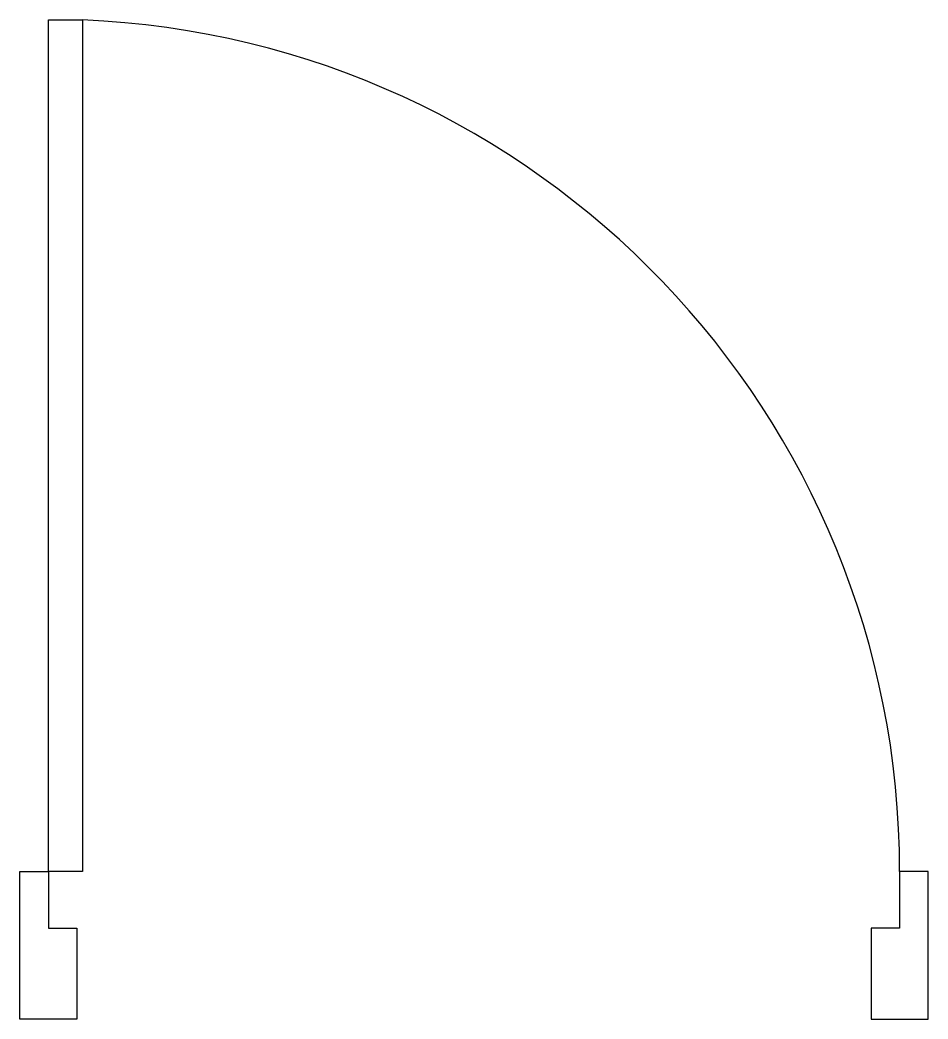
# Model space of a CAD drawing. Extents: x 4.04 to 4.84, y 4.87 to 5.75.
import ezdxf

# ---------------------------------------------------------------- set-up
doc = ezdxf.new("R2010")
doc.units = 0
doc.header["$MEASUREMENT"] = 0
doc.layers.get('0').update_dxf_attribs({"linetype": 'CONTINUOUS'})
doc.layers.add('GIRO', color=1, linetype='CONTINUOUS')

msp = doc.modelspace()

# ---------------------------------------------------------------- linework, layer by layer
for points in [[(4.065, 5), (4.065, 5.75), (4.095, 5.75), (4.095, 5)], [(4.04, 5), (4.065, 5), (4.065, 4.95), (4.09, 4.95), (4.09, 4.87), (4.04, 4.87)], [(4.84, 5), (4.815, 5), (4.815, 4.95), (4.79, 4.95), (4.79, 4.87), (4.84, 4.87)]]:
    msp.add_lwpolyline(points, close=True)
at = {"layer": 'GIRO'}
msp.add_arc((4.064375, 5), 0.750625, 0, 87.661721, dxfattribs=at)

doc.saveas('drawing.dxf')
